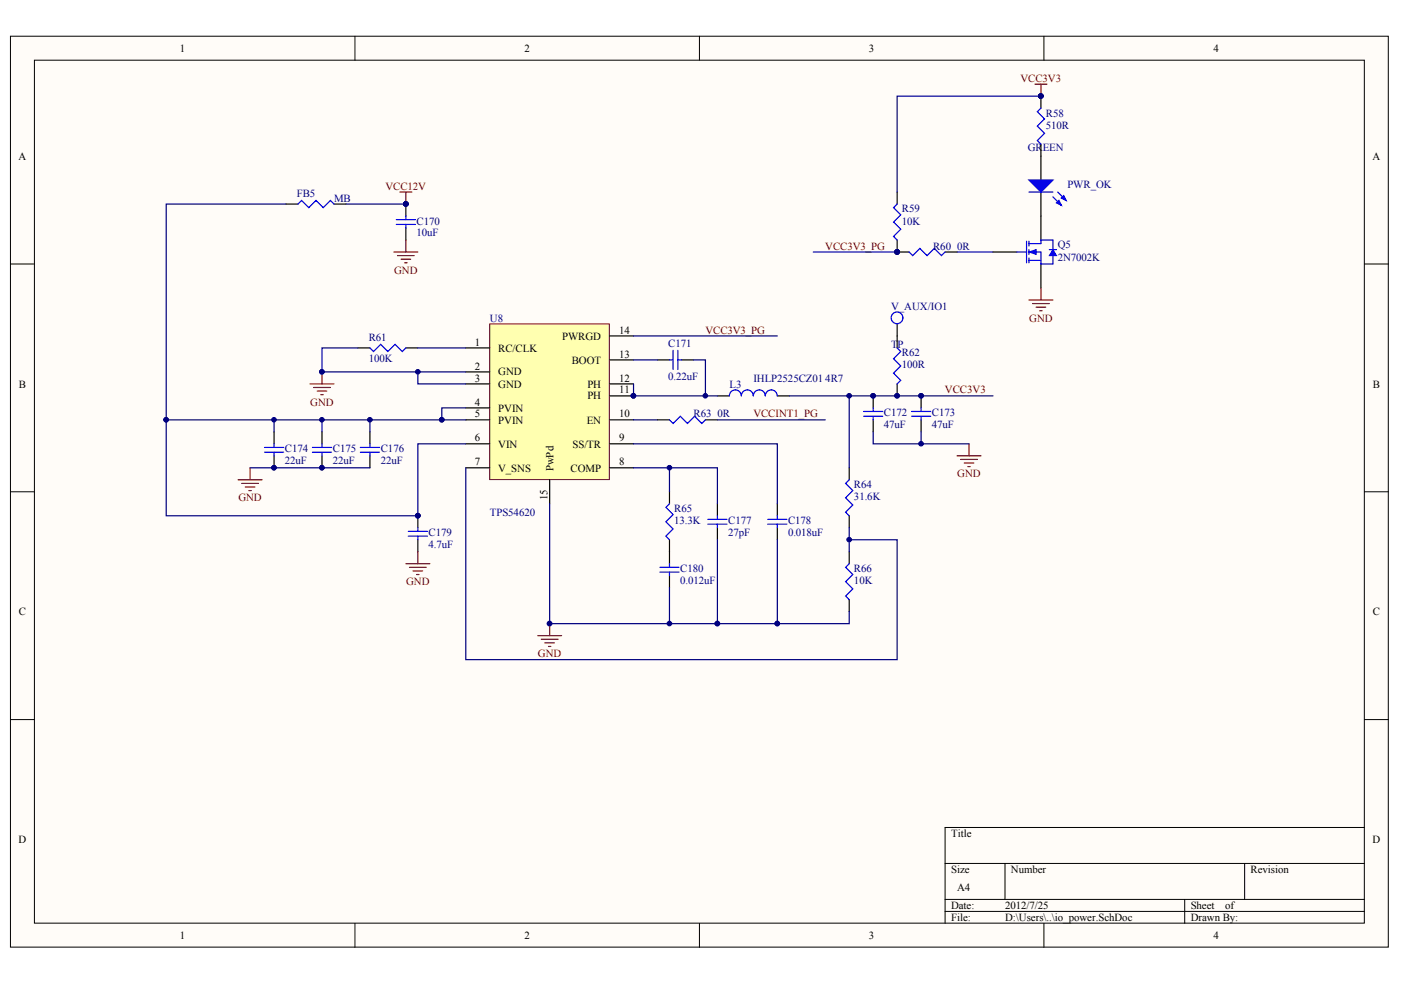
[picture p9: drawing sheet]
<svg xmlns="http://www.w3.org/2000/svg" width="289mm" height="203mm" viewBox="0 0 289 203" stroke-linecap="round" stroke-linejoin="round" font-family="sans-serif">
<defs><g id="words">
<g font-size="2.2">
<text x="37.1" y="10.7">1</text>
<text x="108.2" y="10.7">2</text>
<text x="179.2" y="10.7">3</text>
<text x="250.2" y="10.7">4</text>
<text x="3.8" y="33">A</text>
<text x="283" y="33">A</text>
<text x="97.9" y="71.3">1</text>
<text x="115.9" y="70.1">PWRGD</text>
<text x="127.7" y="68.8">14</text>
<text x="97.9" y="76.2">2</text>
<text x="102.7" y="72.5">RC/CLK</text>
<text x="102.7" y="77.5">GND</text>
<text x="117.9" y="75">BOOT</text>
<text x="127.7" y="73.8">13</text>
<text x="3.9" y="80">B</text>
<text x="97.9" y="78.7">3</text>
<text x="97.9" y="83.7">4</text>
<text x="102.7" y="80">GND</text>
<text x="121.1" y="82.4">PH</text>
<text x="121.1" y="80">PH</text>
<text x="127.7" y="81.2">11</text>
<text x="127.7" y="78.7">12</text>
<text x="283.1" y="80">B</text>
<text x="97.9" y="86.1">5</text>
<text x="102.7" y="84.9">PVIN</text>
<text x="102.7" y="87.4">PVIN</text>
<text x="121" y="87.4">EN</text>
<text x="127.7" y="86.1">10</text>
<text x="97.9" y="91.1">6</text>
<text x="102.7" y="92.3">VIN</text>
<text x="118" y="92.3">SS/TR</text>
<text x="127.7" y="91.1">9</text>
<text x="97.9" y="96">7</text>
<text x="102.7" y="97.3">V_SNS</text>
<text x="114.1" y="97.2" transform="rotate(-90 114.1 97.2)">PwPd</text>
<text x="117.7" y="97.3">COMP</text>
<text x="127.7" y="96">8</text>
<text x="112.9" y="103.2" transform="rotate(-90 112.9 103.2)">15</text>
<text x="3.9" y="126.9">C</text>
<text x="283.1" y="126.9">C</text>
<text x="3.8" y="173.9">D</text>
<text x="196.2" y="172.7">Title</text>
<text x="283" y="173.9">D</text>
<text x="196.2" y="180.1">Size</text>
<text x="197.4" y="183.8">A4</text>
<text x="208.5" y="180.1">Number</text>
<text x="257.9" y="180.1">Revision</text>
<text x="196.2" y="187.5">Date:</text>
<text x="196.2" y="190">File:</text>
<text x="207.3" y="187.5">2012/7/25</text>
<text x="207.3" y="190">D:\Users\..\io_power.SchDoc</text>
<text x="245.6" y="187.5">Sheet</text>
<text x="245.6" y="190">Drawn By:</text>
<text x="252.7" y="187.5">of</text>
<text x="37.1" y="193.7">1</text>
<text x="108.2" y="193.7">2</text>
<text x="179.2" y="193.7">3</text>
<text x="250.2" y="193.7">4</text>
</g>
<g font-size="2.2" fill="#800000">
<text x="210.4" y="16.9">VCC3V3</text>
<text x="79.5" y="39.1">VCC12V</text>
<text x="170.2" y="51.5">VCC3V3_PG</text>
<text x="81.3" y="56.5">GND</text>
<text x="145.5" y="68.8">VCC3V3_PG</text>
<text x="212.3" y="66.3">GND</text>
<text x="64" y="83.7">GND</text>
<text x="194.9" y="81.2">VCC3V3</text>
<text x="155.4" y="86.1">VCCINT1_PG</text>
<text x="197.4" y="98.5">GND</text>
<text x="49.2" y="103.4">GND</text>
<text x="83.8" y="120.8">GND</text>
<text x="110.9" y="135.6">GND</text>
</g>
<g font-size="2.2" fill="#000080">
<text x="215.7" y="26.5">510R</text>
<text x="215.7" y="24">R58</text>
<text x="212" y="31.2">GREEN</text>
<text x="61.2" y="40.6">FB5</text>
<text x="68.9" y="41.6">MB</text>
<text x="220.1" y="38.9">PWR_OK</text>
<text x="85.9" y="46.3">C170</text>
<text x="186" y="46.3">10K</text>
<text x="186" y="43.8">R59</text>
<text x="85.9" y="48.8">10uF</text>
<text x="192.4" y="51.5">R60</text>
<text x="197.4" y="51.5">0R</text>
<text x="218.1" y="51.3">Q5</text>
<text x="218.1" y="53.8">2N7002K</text>
<text x="183.8" y="63.9">V_AUX/IO1</text>
<text x="76" y="70.3">R61</text>
<text x="101" y="66.3">U8</text>
<text x="137.8" y="71.5">C171</text>
<text x="183.8" y="71.8">TP</text>
<text x="76" y="74.8">100K</text>
<text x="186" y="76">100R</text>
<text x="186" y="73.5">R62</text>
<text x="137.8" y="78.5">0.22uF</text>
<text x="150.4" y="80">L3</text>
<text x="155.4" y="78.7">IHLP2525CZ01</text>
<text x="170.2" y="78.7">4R7</text>
<text x="143" y="86.1">R63</text>
<text x="148" y="86.1">0R</text>
<text x="182.3" y="88.4">47uF</text>
<text x="182.3" y="85.9">C172</text>
<text x="192.2" y="88.4">47uF</text>
<text x="192.2" y="85.9">C173</text>
<text x="58.7" y="95.8">22uF</text>
<text x="58.7" y="93.3">C174</text>
<text x="68.6" y="95.8">22uF</text>
<text x="68.6" y="93.3">C175</text>
<text x="78.5" y="95.8">22uF</text>
<text x="78.5" y="93.3">C176</text>
<text x="176.1" y="100.7">R64</text>
<text x="101" y="106.4">TPS54620</text>
<text x="139.1" y="105.7">R65</text>
<text x="176.1" y="103.2">31.6K</text>
<text x="88.4" y="113.1">4.7uF</text>
<text x="88.4" y="110.6">C179</text>
<text x="139.1" y="108.1">13.3K</text>
<text x="150.2" y="110.6">27pF</text>
<text x="150.2" y="108.1">C177</text>
<text x="162.5" y="110.6">0.018uF</text>
<text x="162.5" y="108.1">C178</text>
<text x="140.3" y="118">C180</text>
<text x="176.1" y="118">R66</text>
<text x="140.3" y="120.5">0.012uF</text>
<text x="176.1" y="120.5">10K</text>
</g>
</g></defs>
<g fill="#fffcf8" stroke="#000" stroke-width=".21">
<path d="M2.2 7.5h284.1v187.9h-284.1z"/>
<path d="M7.1 12.4h274.3v178h-274.3z"/>
</g>
<g fill="none" stroke="#000" stroke-width=".21">
<path d="M73.2 7.5v4.9M144.2 7.5v4.9M215.3 7.5v4.9M2.2 54.5h4.9M281.4 54.5h4.9M2.2 101.5h4.9M281.4 101.5h4.9M2.2 148.4h4.9M281.4 148.4h4.9M194.9 178.1h86.5M207.3 178.1v7.4M256.7 178.1v7.4"/>
<path d="M281.4 170.7h-86.5v19.8M73.2 190.5v4.9M144.2 190.5v4.9M194.9 185.5h86.5M194.9 188h86.5M215.3 190.5v4.9M244.3 185.5v5"/>
</g>
<path d="M101 66.8h24.7v32.1h-24.7z" fill="#ffffb0" stroke="#800000" stroke-width=".21"/>
<g fill="none" stroke="#000" stroke-width=".25">
<path d="M214.7 19.8v2.5M185 39.6v2.5M214.7 29.7v7.4M214.7 39.6v9.9M59 42.1h2.5M68.9 42.1h2.4M83.7 42.1v2.5M83.7 47v2.5M185 49.5v2.5h2.5M194.9 52h2.5M204.8 52h4.9M214.7 54.5v4.9"/>
<path d="M73.8 71.8h2.5M83.7 71.8h2.5M96.1 71.8h4.9M96.1 76.7h4.9M96.1 79.2h4.9M125.7 79.2h5M125.7 74.2h5M125.7 69.3h5M135.6 74.2h2.5M140.5 74.2h2.5M185 66.8v5M185 79.2v2.5"/>
<path d="M56.5 89.1v2.5M56.5 94v2.5M66.4 89.1v2.5M66.4 94v2.5M76.3 89.1v2.5M76.3 94v2.5M96.1 84.1h4.9M96.1 86.6h4.9M96.1 91.6h4.9M96.1 96.5h4.9M113.4 99v4.9M125.7 86.6h5"/>
<path d="M125.7 91.6h5M125.7 96.5h5M125.7 81.7h5M135.6 86.6h2.5M145.5 86.6h2.4M147.9 81.7h2.5M160.3 81.7h2.5M175.1 96.5v2.5M180.1 81.7v2.4M180.1 86.6v2.5M190 81.7v2.4M190 86.6v2.5"/>
<path d="M86.2 106.4v2.5M86.2 111.3v2.5M138.1 101.5v2.4M138.1 111.3v5M138.1 118.8v2.4M147.9 103.9v2.5M147.9 108.9v2.4M160.3 103.9v2.5M160.3 108.9v2.4M175.1 106.4v2.5M175.1 113.8v2.5M175.1 123.7v2.5"/>
</g>
<g fill="#000080" stroke="#000080" stroke-width=".21">
<circle cx="130.6" cy="81.6" r=".47"/>
<circle cx="56.5" cy="96.5" r=".47"/>
<circle cx="66.4" cy="96.5" r=".47"/>
<circle cx="190" cy="81.6" r=".48"/>
<circle cx="180.1" cy="81.6" r=".48"/>
<circle cx="86.2" cy="106.4" r=".48"/>
<circle cx="66.4" cy="76.7" r=".47"/>
<circle cx="83.7" cy="42.1" r=".48"/>
<circle cx="86.2" cy="76.7" r=".48"/>
<circle cx="91.1" cy="86.6" r=".48"/>
<circle cx="34.3" cy="86.6" r=".47"/>
<circle cx="56.5" cy="86.6" r=".47"/>
<circle cx="66.4" cy="86.6" r=".47"/>
<circle cx="76.3" cy="86.6" r=".48"/>
<circle cx="138.1" cy="96.5" r=".48"/>
<circle cx="113.3" cy="128.6" r=".47"/>
<circle cx="147.9" cy="128.6" r=".48"/>
<circle cx="138.1" cy="128.6" r=".48"/>
<circle cx="160.3" cy="128.6" r=".48"/>
<circle cx="145.5" cy="81.6" r=".47"/>
<circle cx="190" cy="91.5" r=".48"/>
<circle cx="175.1" cy="81.6" r=".48"/>
<circle cx="175.1" cy="111.3" r=".48"/>
<circle cx="214.6" cy="19.8" r=".47"/>
<circle cx="185" cy="52" r=".48"/>
<circle cx="185" cy="81.6" r=".48"/>
</g>
<g fill="none" stroke="#00f" stroke-width=".25">
<path d="M212.2 39.6h4.9M214.7 22.3l-.8 .8 1.5 1.4-1.5 1.5 1.5 1.5-1.5 1.5 .8 .7M218.1 39.6l1.8 1.8M61.5 42.1l.7-.7 1.5 1.4 1.5-1.4 1.5 1.4 1.4-1.4 .8 .7M81.7 45.3h4M81.7 46.3h4M83.7 44.6v.7M83.7 46.3v.7M185 42.1l-.7 .7 1.5 1.5-1.5 1.5 1.5 1.5-1.5 1.5 .7 .7M187.5 52l.7 .7 1.5-1.5 1.5 1.5 1.5-1.5 1.5 1.5 .7-.7M209.7 52h2M211.7 49.8v4.4"/>
<path d="M212.2 50.3h2.5v-.8h2.4v2M212.2 52h2.5v2.5h2.4v-1.8M212.2 53.7h2.5M212.2 49.8v1M212.2 51.5v1M212.2 53.2v1M216.4 51.5h1.5M217.1 40.6l1.8 1.7M76.3 71.8l.7 .7 1.5-1.5 1.5 1.5 1.5-1.5 1.5 1.5 .7-.7M138.1 74.2h.7M138.8 72.3v3.9M139.8 72.3v3.9"/>
<path d="M139.8 74.2h.7M185 71.8l.8 .7-1.5 1.5 1.5 1.5-1.5 1.5 1.5 1.5-.8 .7M54.5 92.3h4M54.5 93.3h4M56.5 91.6v.7M56.5 93.3v.7M64.4 92.3h4M64.4 93.3h4M66.4 91.6v.7M66.4 93.3v.7M74.3 92.3h4M74.3 93.3h4"/>
<path d="M76.3 91.6v.7M76.3 93.3v.7M138.1 86.6l.7 .8 1.5-1.5 1.5 1.5 1.5-1.5 1.4 1.5 .8-.8M160.3 81.7a1.24 1.24 0 0 0-1.3-1.3 1.24 1.24 0 0 0-1.2 1.3 1.24 1.24 0 0 0-1.2-1.3 1.24 1.24 0 0 0-1.3 1.3 1.24 1.24 0 0 0-1.2-1.3 1.24 1.24 0 0 0-1.2 1.3 1.22 1.22 0 0 0-1.3-1.3 1.22 1.22 0 0 0-1.2 1.3M175.1 99l-.7 .7 1.5 1.5-1.5 1.5 1.5 1.5-1.5 1.5 .7 .7M178.1 84.9h4M178.1 85.9h4M180.1 84.1v.8M180.1 85.9v.7M188 84.9h3.9M188 85.9h3.9M190 84.1v.8"/>
<path d="M190 85.9v.7M84.2 109.6h3.9M84.2 110.6h3.9M86.2 108.9v.7M86.2 110.6v.7M136.1 117h3.9M136.1 118h3.9M138.1 103.9l-.8 .8 1.5 1.5-1.5 1.4 1.5 1.5-1.5 1.5 .8 .7M138.1 116.3v.7M138.1 118v.8M146 107.1h3.9M146 108.1h3.9"/>
<path d="M147.9 106.4v.7M147.9 108.1v.8M158.3 107.1h4M158.3 108.1h4M160.3 106.4v.7M160.3 108.1v.8M175.1 116.3l-.7 .7 1.5 1.5-1.5 1.5 1.5 1.5-1.5 1.5 .7 .7"/>
<circle cx="185" cy="65.6" r="1.21"/>
</g>
<g fill="none" stroke="#800000" stroke-width=".25">
<path d="M213.4 17.4h2.5M214.7 17.4v2.4M82.5 39.6h2.4M83.7 39.6v2.5M81.2 52h5M82 52.7h3.4M82.7 53.5h2M83.5 54.2h.4M83.7 49.5v2.5M214.7 59.4v2.5M63.9 79.2h5M64.7 79.9h3.4"/>
<path d="M66.4 76.7v2.5M212.2 61.9h4.9M212.9 62.6h3.5M213.7 63.4h2M214.4 64.1h.5M49.1 99h4.9M49.8 99.7h3.5M51.6 96.5v2.5M65.4 80.7h2M66.2 81.4h.5M197.4 94h4.9M198.1 94.8h3.5"/>
<path d="M198.9 95.5h1.9M199.6 96.3h.5M199.8 91.6v2.4M50.6 100.5h2M51.3 101.2h.5M83.7 116.3h4.9M84.4 117h3.5M85.2 117.8h2M85.9 118.5h.5M86.2 113.8v2.5M110.9 131.1h4.9M111.6 131.9h3.5"/>
<path d="M112.4 132.6h1.9M113.1 133.4h.5M113.4 128.7v2.4"/>
</g>
<g fill="none" stroke="#000080" stroke-width=".25">
<path d="M214.7 19.8h-29.7v19.8M59 42.1h-24.7v44.5h56.8M71.3 42.1h12.4M167.7 52h17.3M197.4 52h7.4M73.8 71.8h-7.4v4.9h29.7M86.2 76.7v2.5h9.9M86.2 71.8h9.9M130.7 79.2v2.5h17.2M130.7 74.2h4.9M130.7 69.3h29.6M143 74.2h2.5v7.5"/>
<path d="M34.3 86.6v19.8h51.9v-14.8h9.9M51.6 96.5h24.7M56.5 86.6v2.5M66.4 86.6v2.5M76.3 86.6v2.5M96.1 84.1h-5v2.5h5M96.1 96.5v39.6h88.9v-24.8h-9.9M130.7 96.5h17.2v7.4M130.7 91.6h29.6v12.3M130.7 86.6h4.9M138.1 96.5v5M147.9 86.6h22.3"/>
<path d="M162.8 81.7h42M175.1 81.7v14.8M180.1 89.1v2.5h19.7M190 89.1v2.5M113.4 103.9v24.8h34.5v-17.4M160.3 111.3v17.4h-12.4M175.1 108.9v4.9M138.1 121.2v7.5M175.1 126.2v2.5h-14.8"/>
</g>
<g fill="#00f" stroke="#00f" stroke-width=".21">
<path d="M212.2 52l1.5-.5v1z"/>
<path d="M217.1 51.5l.8 1.2h-1.5z"/>
</g>
<g fill="#00f" stroke="#00f" stroke-width=".25">
<path d="M212.2 37.1h4.9l-2.4 2.5z"/>
<path d="M218.4 41.4l.5 .9-1-.5z"/>
<path d="M219.4 40.4l.5 1-1-.5z"/>
</g>
<use href="#words"/>
</svg>
